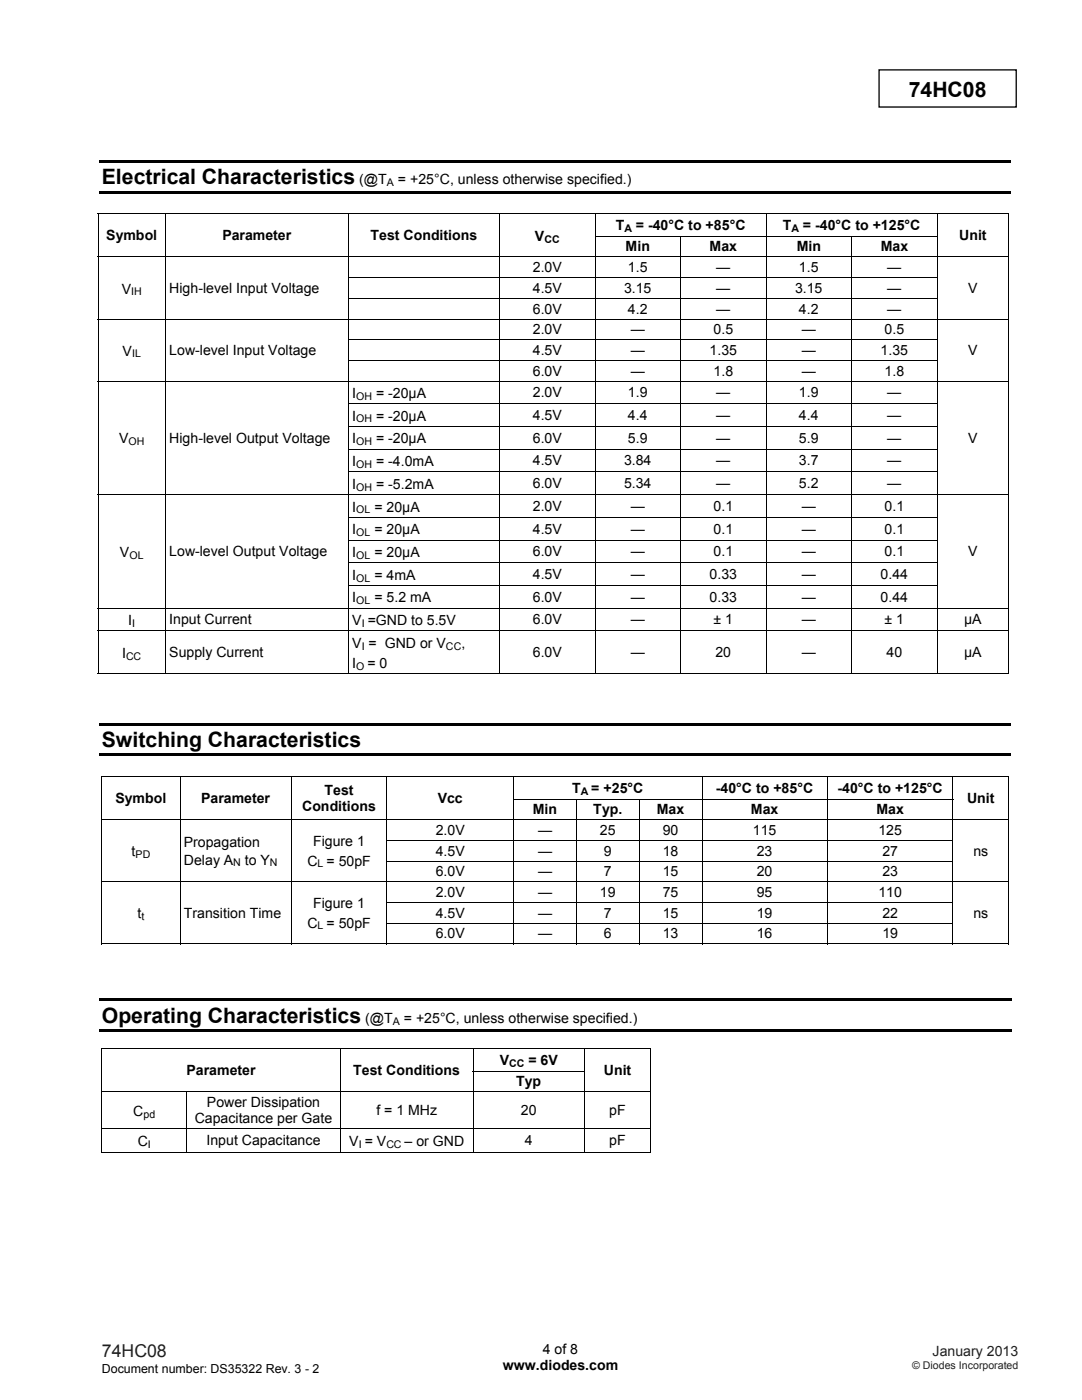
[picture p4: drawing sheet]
<svg xmlns="http://www.w3.org/2000/svg" width="216mm" height="279mm" viewBox="0 0 216 279" stroke-linecap="round" stroke-linejoin="round" font-family="sans-serif">
<defs><g id="words">
<g font-size="4.2">
<text x="181.3" y="19.3">74HC08</text>
<text x="20.3" y="36.8">Electrical Characteristics</text>
<text x="20.3" y="149.1">Switching Characteristics</text>
<text x="20.3" y="204.1">Operating Characteristics</text>
</g>
<text font-size="3.5" fill="#231f20" x="20.3" y="270.9">74HC08</text>
<g font-size="2.8">
<text x="71.7" y="36.8">(@T</text>
<text x="79.4" y="36.8">= +25°C, unless otherwise specified.)</text>
<text x="21.2" y="47.9">Symbol</text>
<text x="44.4" y="47.9">Parameter</text>
<text x="73.9" y="47.9">Test Conditions</text>
<text x="122.9" y="46">T</text>
<text x="126.9" y="46">= -40°C to +85°C</text>
<text x="156.2" y="46">T</text>
<text x="160.2" y="46">= -40°C to +125°C</text>
<text x="191.4" y="47.9">Unit</text>
<text x="106.7" y="48">V</text>
<text x="124.8" y="50.2">Min</text>
<text x="141.6" y="50.2">Max</text>
<text x="159" y="50.2">Min</text>
<text x="175.7" y="50.2">Max</text>
<text x="24.3" y="58.6">V</text>
<text x="33.8" y="58.4">High-level Input Voltage</text>
<text x="106.3" y="54.3">2.0V</text>
<text x="106.3" y="58.4">4.5V</text>
<text x="124.5" y="58.4">3.15</text>
<text x="125.3" y="54.3">1.5</text>
<text x="142.9" y="54.3">—</text>
<text x="142.9" y="58.4">—</text>
<text x="158.6" y="58.4">3.15</text>
<text x="159.4" y="54.3">1.5</text>
<text x="177.1" y="58.4">—</text>
<text x="177.1" y="54.3">—</text>
<text x="193.2" y="58.4">V</text>
<text x="106.3" y="62.6">6.0V</text>
<text x="125.3" y="62.6">4.2</text>
<text x="142.9" y="62.6">—</text>
<text x="159.4" y="62.6">4.2</text>
<text x="177.1" y="62.6">—</text>
<text x="24.5" y="71">V</text>
<text x="33.8" y="70.8">Low-level Input Voltage</text>
<text x="106.3" y="66.7">2.0V</text>
<text x="106.3" y="70.8">4.5V</text>
<text x="125.9" y="66.7">—</text>
<text x="125.9" y="70.8">—</text>
<text x="141.6" y="70.8">1.35</text>
<text x="142.4" y="66.7">0.5</text>
<text x="160" y="66.7">—</text>
<text x="160" y="70.8">—</text>
<text x="175.7" y="70.8">1.35</text>
<text x="176.5" y="66.7">0.5</text>
<text x="193.2" y="70.8">V</text>
<text x="106.3" y="75">6.0V</text>
<text x="125.9" y="75">—</text>
<text x="142.4" y="75">1.8</text>
<text x="160" y="75">—</text>
<text x="176.5" y="75">1.8</text>
<text x="70.3" y="79.4">I</text>
<text x="70.3" y="83.9">I</text>
<text x="75" y="79.4">= -20μA</text>
<text x="75" y="83.9">= -20μA</text>
<text x="106.3" y="79.3">2.0V</text>
<text x="106.3" y="83.8">4.5V</text>
<text x="125.3" y="79.3">1.9</text>
<text x="125.3" y="83.8">4.4</text>
<text x="142.9" y="79.3">—</text>
<text x="142.9" y="83.8">—</text>
<text x="159.4" y="79.3">1.9</text>
<text x="159.4" y="83.8">4.4</text>
<text x="177.1" y="79.3">—</text>
<text x="177.1" y="83.8">—</text>
<text x="23.7" y="88.5">V</text>
<text x="33.8" y="88.3">High-level Output Voltage</text>
<text x="70.3" y="88.5">I</text>
<text x="75" y="88.5">= -20μA</text>
<text x="106.3" y="88.3">6.0V</text>
<text x="125.3" y="88.3">5.9</text>
<text x="142.9" y="88.3">—</text>
<text x="159.4" y="88.3">5.9</text>
<text x="177.1" y="88.3">—</text>
<text x="193.2" y="88.3">V</text>
<text x="70.3" y="93">I</text>
<text x="75" y="93">= -4.0mA</text>
<text x="106.3" y="92.9">4.5V</text>
<text x="124.5" y="92.9">3.84</text>
<text x="142.9" y="92.9">—</text>
<text x="159.4" y="92.9">3.7</text>
<text x="177.1" y="92.9">—</text>
<text x="70.3" y="97.6">I</text>
<text x="75" y="97.6">= -5.2mA</text>
<text x="106.3" y="102">2.0V</text>
<text x="106.3" y="97.4">6.0V</text>
<text x="124.5" y="97.4">5.34</text>
<text x="125.9" y="102">—</text>
<text x="142.4" y="102">0.1</text>
<text x="142.9" y="97.4">—</text>
<text x="159.4" y="97.4">5.2</text>
<text x="160" y="102">—</text>
<text x="176.5" y="102">0.1</text>
<text x="177.1" y="97.4">—</text>
<text x="70.3" y="106.6">I</text>
<text x="70.3" y="102.1">I</text>
<text x="74.7" y="102.1">= 20μA</text>
<text x="74.7" y="106.6">= 20μA</text>
<text x="106.3" y="106.5">4.5V</text>
<text x="125.9" y="106.5">—</text>
<text x="142.4" y="106.5">0.1</text>
<text x="160" y="106.5">—</text>
<text x="176.5" y="106.5">0.1</text>
<text x="23.9" y="111.1">V</text>
<text x="33.8" y="111">Low-level Output Voltage</text>
<text x="70.3" y="111.1">I</text>
<text x="74.7" y="111.1">= 20μA</text>
<text x="106.3" y="111">6.0V</text>
<text x="125.9" y="111">—</text>
<text x="142.4" y="111">0.1</text>
<text x="160" y="111">—</text>
<text x="176.5" y="111">0.1</text>
<text x="193.2" y="111">V</text>
<text x="70.3" y="115.7">I</text>
<text x="74.7" y="115.7">= 4mA</text>
<text x="106.3" y="115.5">4.5V</text>
<text x="125.9" y="115.5">—</text>
<text x="141.6" y="115.5">0.33</text>
<text x="160" y="115.5">—</text>
<text x="175.7" y="115.5">0.44</text>
<text x="25.6" y="124.8">I</text>
<text x="33.8" y="124.6">Input Current</text>
<text x="70.3" y="120.2">I</text>
<text x="70.3" y="124.8">V =GND to 5.5V</text>
<text x="74.7" y="120.2">= 5.2 mA</text>
<text x="106.3" y="120.1">6.0V</text>
<text x="106.3" y="124.6">6.0V</text>
<text x="125.9" y="124.6">—</text>
<text x="125.9" y="120.1">—</text>
<text x="141.6" y="120.1">0.33</text>
<text x="142.4" y="124.6">± 1</text>
<text x="160" y="124.6">—</text>
<text x="160" y="120.1">—</text>
<text x="175.7" y="120.1">0.44</text>
<text x="176.5" y="124.6">± 1</text>
<text x="192.4" y="124.6">μA</text>
<text x="24.4" y="131.3">I</text>
<text x="33.8" y="131.1">Supply Current</text>
<text x="70.3" y="129.3">V = GND or V</text>
<text x="92.1" y="129.3">,</text>
<text x="106.3" y="131.1">6.0V</text>
<text x="125.9" y="131.1">—</text>
<text x="142.8" y="131.1">20</text>
<text x="160" y="131.1">—</text>
<text x="176.9" y="131.1">40</text>
<text x="192.4" y="131.1">μA</text>
<text x="70.3" y="133.3">I</text>
<text x="73.3" y="133.3">= 0</text>
<text x="23" y="160.3">Symbol</text>
<text x="40.1" y="160.3">Parameter</text>
<text x="60.3" y="161.9">Conditions</text>
<text x="64.8" y="158.6">Test</text>
<text x="87.3" y="160.3">Vcc</text>
<text x="114.2" y="158.3">T</text>
<text x="118" y="158.3">= +25°C</text>
<text x="142.9" y="158.2">-40°C to +85°C</text>
<text x="167.1" y="158.2">-40°C to +125°C</text>
<text x="193" y="160.3">Unit</text>
<text x="87" y="166.7">2.0V</text>
<text x="106.3" y="162.5">Min</text>
<text x="107.4" y="166.7">—</text>
<text x="118.4" y="162.5">Typ.</text>
<text x="119.7" y="166.7">25</text>
<text x="131.1" y="162.5">Max</text>
<text x="132.2" y="166.7">90</text>
<text x="149.8" y="162.5">Max</text>
<text x="150.2" y="166.7">115</text>
<text x="174.9" y="162.5">Max</text>
<text x="175.3" y="166.7">125</text>
<text x="26.3" y="170.9">t</text>
<text x="36.7" y="169">Propagation</text>
<text x="36.7" y="172.6">Delay A</text>
<text x="48.9" y="172.6">to Y</text>
<text x="61.3" y="172.7">C = 50pF</text>
<text x="62.5" y="168.8">Figure 1</text>
<text x="87" y="170.8">4.5V</text>
<text x="107.4" y="170.8">—</text>
<text x="120.5" y="170.8">9</text>
<text x="132.2" y="170.8">18</text>
<text x="151" y="170.8">23</text>
<text x="176.1" y="170.8">27</text>
<text x="194.2" y="170.8">ns</text>
<text x="87" y="174.9">6.0V</text>
<text x="87" y="179">2.0V</text>
<text x="107.4" y="174.9">—</text>
<text x="107.4" y="179">—</text>
<text x="119.7" y="179">19</text>
<text x="120.5" y="174.9">7</text>
<text x="132.2" y="179">75</text>
<text x="132.2" y="174.9">15</text>
<text x="151" y="179">95</text>
<text x="151" y="174.9">20</text>
<text x="175.3" y="179">110</text>
<text x="176.1" y="174.9">23</text>
<text x="27.4" y="183.3">t</text>
<text x="36.7" y="183.2">Transition Time</text>
<text x="61.3" y="185.1">C = 50pF</text>
<text x="62.5" y="181.2">Figure 1</text>
<text x="87" y="183.2">4.5V</text>
<text x="107.4" y="183.2">—</text>
<text x="120.5" y="183.2">7</text>
<text x="132.2" y="183.2">15</text>
<text x="151" y="183.2">19</text>
<text x="176.1" y="183.2">22</text>
<text x="194.2" y="183.2">ns</text>
<text x="87" y="187.3">6.0V</text>
<text x="107.4" y="187.3">—</text>
<text x="120.5" y="187.3">6</text>
<text x="132.2" y="187.3">13</text>
<text x="151" y="187.3">16</text>
<text x="176.1" y="187.3">19</text>
<text x="72.9" y="204.1">(@T</text>
<text x="80.6" y="204.1">= +25°C, unless otherwise specified.)</text>
<text x="37.2" y="214.5">Parameter</text>
<text x="70.5" y="214.5">Test Conditions</text>
<text x="99.7" y="212.6">V</text>
<text x="105.4" y="212.6">= 6V</text>
<text x="120.5" y="214.5">Unit</text>
<text x="41.3" y="220.9">Power Dissipation</text>
<text x="103" y="216.8">Typ</text>
<text x="26.6" y="222.7">C</text>
<text x="38.9" y="224.2">Capacitance per Gate</text>
<text x="75.1" y="222.5">f = 1 MHz</text>
<text x="103.9" y="222.5">20</text>
<text x="121.6" y="222.5">pF</text>
<text x="27.5" y="228.7">C</text>
<text x="41.2" y="228.6">Input Capacitance</text>
<text x="69.7" y="228.7">V = V</text>
<text x="80.7" y="228.7">– or GND</text>
<text x="104.7" y="228.6">4</text>
<text x="121.6" y="228.6">pF</text>
<text x="100.3" y="273.5">www.diodes.com</text>
<text x="108.3" y="270.2">4 of 8</text>
</g>
<text font-size="2.8" fill="#231f20" x="186.1" y="270.6">January 2013</text>
<text font-size="2.5" x="20.3" y="274">Document number: DS35322 Rev. 3 - 2</text>
<g font-size="2.1">
<text x="77.2" y="37.2">A</text>
<text x="124.6" y="46.3">A</text>
<text x="157.9" y="46.3">A</text>
<text x="108.6" y="48.4">CC</text>
<text x="26.2" y="58.9">IH</text>
<text x="26.4" y="71.3">IL</text>
<text x="71.1" y="79.8">OH</text>
<text x="25.6" y="88.9">OH</text>
<text x="71.1" y="84.3">OH</text>
<text x="71.1" y="88.9">OH</text>
<text x="71.1" y="93.4">OH</text>
<text x="71.1" y="97.9">OH</text>
<text x="71.1" y="102.4">OL</text>
<text x="71.1" y="107">OL</text>
<text x="25.8" y="111.5">OL</text>
<text x="71.1" y="111.5">OL</text>
<text x="71.1" y="116.1">OL</text>
<text x="26.4" y="125.1">I</text>
<text x="71.1" y="120.6">OL</text>
<text x="72.2" y="125.1">I</text>
<text x="25.1" y="131.7">CC</text>
<text x="72.2" y="129.6">I</text>
<text x="89" y="129.6">CC</text>
<text x="71.1" y="133.7">O</text>
<text x="115.9" y="158.7">A</text>
<text x="27.1" y="171.3">PD</text>
<text x="46.5" y="172.9">N</text>
<text x="53.9" y="172.9">N</text>
<text x="63.4" y="173.1">L</text>
<text x="28.2" y="183.7">t</text>
<text x="63.4" y="185.5">L</text>
<text x="78.4" y="204.5">A</text>
<text x="101.6" y="212.9">CC</text>
<text x="28.6" y="223.1">pd</text>
<text x="29.5" y="229.1">I</text>
<text x="71.6" y="229.1">I</text>
<text x="77.1" y="229.1">CC</text>
</g>
<text font-size="2.1" fill="#231f20" x="182" y="273.2">© Diodes Incorporated</text>
</g></defs>
<path d="M175.4 13.9h27.4v7.5h-27.4z" fill="none" stroke="#000" stroke-width=".26"/>
<g fill="#000">
<path d="M19.8 32h181.9v.5h-181.9zM19.8 38.1h181.9v.5h-181.9zM19.5 42.5h.1v.2h-.1zM19.5 47.1h.1v.1h-.1zM19.5 55.3h.1v.2h-.1zM19.5 59.5h.1v.1h-.1zM32.9 47.1h.2v.1h-.2zM32.9 55.3h.2v.2h-.2zM32.9 59.5h.2v.1h-.2zM69.4 47.1h.2v.1h-.2zM99.6 47.1h.2v.1h-.2zM201.2 42.5h.2v.2h-.2z"/>
<path d="M201.2 47.1h.2v.1h-.2zM201.2 55.3h.2v.2h-.2zM201.2 59.5h.2v.1h-.2zM19.5 67.7h.1v.2h-.1zM19.5 71.8h.1v.2h-.1zM32.9 67.7h.2v.2h-.2zM32.9 71.8h.2v.2h-.2zM201.2 67.7h.2v.2h-.2zM201.2 71.8h.2v.2h-.2zM19.5 80.5h.1v.2h-.1zM19.5 85h.1v.2h-.1zM19.5 89.6h.1v.1h-.1z"/>
<path d="M19.5 94.1h.1v.2h-.1zM32.9 80.5h.2v.2h-.2zM32.9 85h.2v.2h-.2zM32.9 89.6h.2v.1h-.2zM32.9 94.1h.2v.2h-.2zM201.2 80.5h.2v.2h-.2zM201.2 85h.2v.2h-.2zM201.2 89.6h.2v.1h-.2zM201.2 94.1h.2v.2h-.2zM19.5 103.2h.1v.1h-.1zM19.5 107.7h.1v.2h-.1zM19.5 112.2h.1v.2h-.1z"/>
<path d="M19.5 116.8h.1v.1h-.1zM32.9 103.2h.2v.1h-.2zM32.9 107.7h.2v.2h-.2zM32.9 112.2h.2v.2h-.2zM32.9 116.8h.2v.1h-.2zM201.2 103.2h.2v.1h-.2zM201.2 107.7h.2v.2h-.2zM201.2 112.2h.2v.2h-.2zM201.2 116.8h.2v.1h-.2zM201.2 134.4h.2v.1h-.2zM19.8 144.3h181.9v.5h-181.9zM19.8 150.4h181.9v.5h-181.9z"/>
<path d="M20.2 154.9h.2v.1h-.2zM20.2 159.4h.2v.2h-.2zM35.9 159.4h.1v.2h-.1zM58.1 159.4h.2v.2h-.2zM77.1 159.4h.2v.2h-.2zM201.2 154.9h.2v.1h-.2zM201.2 159.4h.2v.2h-.2zM20.2 167.7h.2v.1h-.2zM20.2 171.8h.2v.2h-.2zM35.9 167.7h.1v.1h-.1zM35.9 171.8h.1v.2h-.1zM58.1 167.7h.2v.1h-.2z"/>
<path d="M58.1 171.8h.2v.2h-.2zM201.2 167.7h.2v.1h-.2zM201.2 171.8h.2v.2h-.2zM19.8 199.3h182.2v.5h-182.2zM20.2 180h.2v.2h-.2zM20.2 184.2h.2v.1h-.2zM35.9 180h.1v.2h-.1zM35.9 184.2h.1v.1h-.1zM58.1 180h.2v.2h-.2zM58.1 184.2h.2v.1h-.2zM201.2 180h.2v.2h-.2zM201.2 184.2h.2v.1h-.2z"/>
<path d="M201.2 188.3h.2v.2h-.2zM19.8 205.4h182.2v.5h-182.2zM20.2 209.1h.2v.2h-.2zM20.2 213.7h.2v.1h-.2zM67.9 213.7h.1v.1h-.1zM129.8 209.1h.1v.2h-.1zM129.8 213.7h.1v.1h-.1zM129.8 229.9h.1v.2h-.1z"/>
</g>
<g fill="none" stroke="#000" stroke-width=".2">
<path d="M19.5 42.6h181.9M19.5 51.3h181.9M19.6 42.7v4.4M19.6 47.2v4M19.6 51.4v3.9M19.6 55.5v4M19.6 59.6v4M33 42.7v4.4M33 47.2v4M33 51.4v3.9M33 55.5v4M33 59.6v4"/>
<path d="M69.4 55.4h117.7M69.4 59.5h117.7M69.5 42.7v4.4M69.5 47.2v4M69.5 51.4v3.9M69.5 55.5v4M69.5 59.6v4M99.7 42.7v4.4M99.7 47.2v4M99.7 51.4v3.9M99.7 55.5v4M99.7 59.6v4"/>
<path d="M118.7 47.2h68.4M118.7 42.7v4.4M118.7 47.2v4M118.7 51.4v3.9M118.7 55.5v4M118.7 59.6v4M135.8 47.2v4M135.8 51.4v3.9M135.8 55.5v4M135.8 59.6v4M152.9 42.7v4.4M152.9 47.2v4"/>
<path d="M152.9 51.4v3.9M152.9 55.5v4M152.9 59.6v4M169.9 47.2v4M169.9 51.4v3.9M169.9 55.5v4M169.9 59.6v4M187 42.7v4.4M187 47.2v4M187 51.4v3.9M187 55.5v4M187 59.6v4"/>
<path d="M201.3 42.7v4.4M201.3 47.2v4M201.3 51.4v3.9M201.3 55.5v4M201.3 59.6v4M19.5 63.7h181.9M19.5 76.1h181.9M19.6 63.8v3.9M19.6 67.9v3.9M19.6 72v4M19.6 76.1v4.4M33 63.8v3.9"/>
<path d="M33 67.9v3.9M33 72v4M33 76.1v4.4M69.4 67.8h117.7M69.4 71.9h117.7M69.5 63.8v3.9M69.5 67.9v3.9M69.5 72v4M69.5 76.1v4.4M99.7 63.8v3.9M99.7 67.9v3.9M99.7 72v4"/>
<path d="M99.7 76.1v4.4M118.7 63.8v3.9M118.7 67.9v3.9M118.7 72v4M118.7 76.1v4.4M135.8 63.8v3.9M135.8 67.9v3.9M135.8 72v4M135.8 76.1v4.4M152.9 63.8v3.9M152.9 67.9v3.9M152.9 72v4"/>
<path d="M152.9 76.1v4.4M169.9 63.8v3.9M169.9 67.9v3.9M169.9 72v4M169.9 76.1v4.4M187 63.8v3.9M187 67.9v3.9M187 72v4M187 76.1v4.4M201.3 63.8v3.9M201.3 67.9v3.9M201.3 72v4"/>
<path d="M201.3 76.1v4.4M19.5 98.7h181.9M19.6 80.7v4.3M19.6 85.2v4.4M19.6 89.7v4.4M19.6 94.3v4.3M19.6 98.8v4.4M33 80.7v4.3M33 85.2v4.4M33 89.7v4.4M33 94.3v4.3M33 98.8v4.4"/>
<path d="M69.4 80.6h117.7M69.4 85.1h117.7M69.4 89.6h117.7M69.4 94.2h117.7M69.5 80.7v4.3M69.5 85.2v4.4M69.5 89.7v4.4M69.5 94.3v4.3M69.5 98.8v4.4M99.7 80.7v4.3M99.7 85.2v4.4M99.7 89.7v4.4"/>
<path d="M99.7 94.3v4.3M99.7 98.8v4.4M118.7 80.7v4.3M118.7 85.2v4.4M118.7 89.7v4.4M118.7 94.3v4.3M118.7 98.8v4.4M135.8 80.7v4.3M135.8 85.2v4.4M135.8 89.7v4.4M135.8 94.3v4.3M135.8 98.8v4.4"/>
<path d="M152.9 80.7v4.3M152.9 85.2v4.4M152.9 89.7v4.4M152.9 94.3v4.3M152.9 98.8v4.4M169.9 80.7v4.3M169.9 85.2v4.4M169.9 89.7v4.4M169.9 94.3v4.3M169.9 98.8v4.4M187 80.7v4.3M187 85.2v4.4"/>
<path d="M187 89.7v4.4M187 94.3v4.3M187 98.8v4.4M201.3 80.7v4.3M201.3 85.2v4.4M201.3 89.7v4.4M201.3 94.3v4.3M201.3 98.8v4.4M19.6 103.3v4.4M19.6 107.9v4.3M19.6 112.4v4.4M19.6 116.9v4.4"/>
<path d="M33 103.3v4.4M33 107.9v4.3M33 112.4v4.4M33 116.9v4.4M69.4 103.3h117.7M69.4 107.8h117.7M69.4 112.3h117.7M69.4 116.8h117.7M69.5 103.3v4.4M69.5 107.9v4.3M69.5 112.4v4.4M69.5 116.9v4.4"/>
<path d="M99.7 103.3v4.4M99.7 107.9v4.3M99.7 112.4v4.4M99.7 116.9v4.4M118.7 103.3v4.4M118.7 107.9v4.3M118.7 112.4v4.4M118.7 116.9v4.4M135.8 103.3v4.4M135.8 107.9v4.3M135.8 112.4v4.4M135.8 116.9v4.4"/>
<path d="M152.9 103.3v4.4M152.9 107.9v4.3M152.9 112.4v4.4M152.9 116.9v4.4M169.9 103.3v4.4M169.9 107.9v4.3M169.9 112.4v4.4M169.9 116.9v4.4M187 103.3v4.4M187 107.9v4.3M187 112.4v4.4M187 116.9v4.4"/>
<path d="M201.3 103.3v4.4M201.3 107.9v4.3M201.3 112.4v4.4M201.3 116.9v4.4M19.5 121.4h181.9M19.5 125.9h181.9M19.5 134.5h13.4M19.6 121.5v4.3M19.6 126v8.5M33 121.5v4.3M33 126v8.5M33.1 134.5h36.3"/>
<path d="M69.5 121.5v4.3M69.5 126v8.5M69.6 134.5h30M99.7 121.5v4.3M99.7 126v8.5M99.8 134.5h18.9M118.7 121.5v4.3M118.7 126v8.5M118.8 134.5h16.9M135.8 121.5v4.3M135.8 126v8.5M135.9 134.5h16.9"/>
<path d="M152.9 121.5v4.3M152.9 126v8.5M153 134.5h16.8M169.9 121.5v4.3M169.9 126v8.5M170 134.5h16.9M187 121.5v4.3M187 126v8.5M187.1 134.5h14.1M201.3 121.5v4.3M201.3 126v8.5M20.2 154.9h181.2"/>
<path d="M20.3 155v4.4M20.3 159.6v3.9M35.9 155v4.4M35.9 159.6v3.9M58.2 155v4.4M58.2 159.6v3.9M77.2 155v4.4M77.2 159.6v3.9M102.4 159.5h87.8M102.5 155v4.4M102.5 159.6v3.9M115 159.6v3.9"/>
<path d="M127.6 159.6v3.9M140.1 155v4.4M140.1 159.6v3.9M165.1 155v4.4M165.1 159.6v3.9M190.1 155v4.4M190.1 159.6v3.9M201.3 155v4.4M201.3 159.6v3.9M20.2 163.6h181.2M20.2 176h181.2M20.3 163.7v4"/>
<path d="M20.3 167.8v4M20.3 172v3.9M20.3 176.1v3.9M35.9 163.7v4M35.9 167.8v4M35.9 172v3.9M35.9 176.1v3.9M58.2 163.7v4M58.2 167.8v4M58.2 172v3.9M58.2 176.1v3.9M77.1 167.7h113.1"/>
<path d="M77.1 171.9h113.1M77.2 163.7v4M77.2 167.8v4M77.2 172v3.9M77.2 176.1v3.9M102.5 163.7v4M102.5 167.8v4M102.5 172v3.9M102.5 176.1v3.9M115 163.7v4M115 167.8v4M115 172v3.9"/>
<path d="M115 176.1v3.9M127.6 163.7v4M127.6 167.8v4M127.6 172v3.9M127.6 176.1v3.9M140.1 163.7v4M140.1 167.8v4M140.1 172v3.9M140.1 176.1v3.9M165.1 163.7v4M165.1 167.8v4M165.1 172v3.9"/>
<path d="M165.1 176.1v3.9M190.1 163.7v4M190.1 167.8v4M190.1 172v3.9M190.1 176.1v3.9M201.3 163.7v4M201.3 167.8v4M201.3 172v3.9M201.3 176.1v3.9M20.2 188.4h15.7M20.3 180.2v4M20.3 184.3v4.2"/>
<path d="M35.9 180.2v4M35.9 184.3v4.2M36 188.4h22.1M58.2 180.2v4M58.2 184.3v4.2M58.3 188.4h18.8M77.1 180.1h113.1M77.1 184.3h113.1M77.2 180.2v4M77.2 184.3v4.2M77.3 188.4h25.1M102.5 180.2v4"/>
<path d="M102.5 184.3v4.2M102.6 188.4h12.3M115 180.2v4M115 184.3v4.2M115.1 188.4h12.4M127.6 180.2v4M127.6 184.3v4.2M127.6 188.4h12.4M140.1 180.2v4M140.1 184.3v4.2M140.2 188.4h24.8M165.1 180.2v4"/>
<path d="M165.1 184.3v4.2M165.2 188.4h24.9M190.1 180.2v4M190.1 184.3v4.2M190.2 188.4h11M201.3 180.2v4M201.3 184.3v4.2M20.2 209.2h109.7M20.2 217.9h109.7M20.3 209.3v4.4M20.3 213.8v4M20.3 218v7.2"/>
<path d="M37.3 218v7.2M67.9 209.3v4.4M67.9 213.8v4M67.9 218v7.2M94.3 213.8h22.4M94.4 209.3v4.4M94.4 213.8v4M94.4 218v7.2M116.6 209.3v4.4M116.6 213.8v4M116.6 218v7.2M129.9 209.3v4.4"/>
<path d="M129.9 213.8v4M129.9 218v7.2M20.2 225.3h109.7M20.2 230h17M20.3 225.4v4.7M37.3 225.4v4.7M37.3 230h30.6M67.9 225.4v4.7M68 230h26.3M94.4 225.4v4.7M94.5 230h22M116.6 225.4v4.7"/>
<path d="M116.7 230h13.1M129.9 225.4v4.7"/>
</g>
<use href="#words"/>
</svg>
